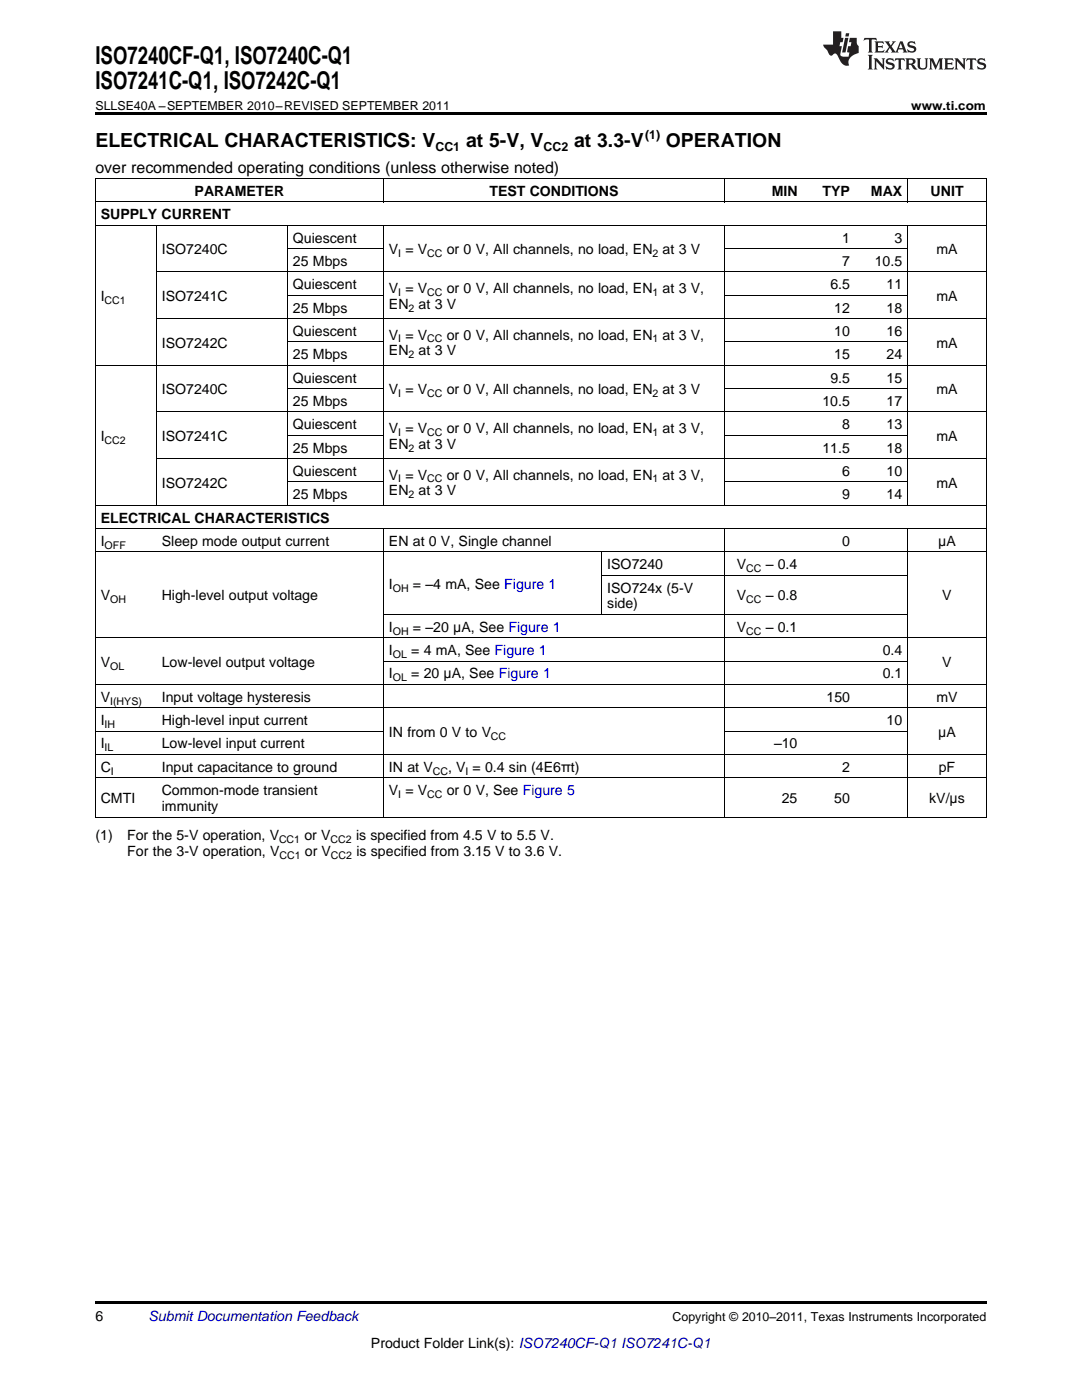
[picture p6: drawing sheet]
<svg xmlns="http://www.w3.org/2000/svg" width="216mm" height="279mm" viewBox="0 0 216 279" stroke-linecap="round" stroke-linejoin="round" font-family="sans-serif">
<defs><g id="words">
<g font-size="4.9">
<text x="19" y="12.8">ISO7240CF-Q1, ISO7240C-Q1</text>
<text x="19" y="17.8">ISO7241C-Q1, ISO7242C-Q1</text>
</g>
<g font-size="3.9">
<text x="19" y="29.3">ELECTRICAL CHARACTERISTICS: V</text>
<text x="93" y="29.3">at 5-V, V</text>
<text x="114.5" y="29.3">at 3.3-V</text>
<text x="132.9" y="29.3">OPERATION</text>
</g>
<text font-size="3.2" x="19" y="34.4">over recommended operating conditions (unless otherwise noted)</text>
<g font-size="2.8">
<text x="38.8" y="39.1">PARAMETER</text>
<text x="97.6" y="39.1">TEST CONDITIONS</text>
<text x="154" y="39.1">MIN</text>
<text x="164.1" y="39.1">TYP</text>
<text x="173.8" y="39.1">MAX</text>
<text x="185.7" y="39.1">UNIT</text>
<text x="20.1" y="43.7">SUPPLY CURRENT</text>
<text x="32.3" y="50.7">ISO7240C</text>
<text x="58.5" y="48.4">Quiescent</text>
<text x="58.5" y="53.1">25 Mbps</text>
<text x="77.6" y="50.7">V = V</text>
<text x="89.1" y="50.7">or 0 V, All channels, no load, EN</text>
<text x="132.2" y="50.7">at 3 V</text>
<text x="168" y="48.4">1</text>
<text x="168" y="53.1">7</text>
<text x="174.6" y="53.1">10.5</text>
<text x="178.5" y="48.4">3</text>
<text x="186.9" y="50.7">mA</text>
<text x="58.5" y="57.7">Quiescent</text>
<text x="77.6" y="58.5">V = V</text>
<text x="89.1" y="58.5">or 0 V, All channels, no load, EN</text>
<text x="132.2" y="58.5">at 3 V,</text>
<text x="165.7" y="57.7">6.5</text>
<text x="176.9" y="57.7">11</text>
<text x="20.1" y="60">I</text>
<text x="32.3" y="60">ISO7241C</text>
<text x="58.5" y="62.4">25 Mbps</text>
<text x="77.6" y="61.6">EN</text>
<text x="83.5" y="61.6">at 3 V</text>
<text x="166.5" y="62.4">12</text>
<text x="176.9" y="62.4">18</text>
<text x="186.9" y="60">mA</text>
<text x="32.3" y="69.4">ISO7242C</text>
<text x="58.5" y="67">Quiescent</text>
<text x="58.5" y="71.7">25 Mbps</text>
<text x="77.6" y="67.8">V = V</text>
<text x="77.6" y="70.9">EN</text>
<text x="83.5" y="70.9">at 3 V</text>
<text x="89.1" y="67.8">or 0 V, All channels, no load, EN</text>
<text x="132.2" y="67.8">at 3 V,</text>
<text x="166.5" y="67">10</text>
<text x="166.5" y="71.7">15</text>
<text x="176.9" y="67">16</text>
<text x="176.9" y="71.7">24</text>
<text x="186.9" y="69.4">mA</text>
<text x="58.5" y="76.3">Quiescent</text>
<text x="165.7" y="76.3">9.5</text>
<text x="176.9" y="76.3">15</text>
<text x="32.3" y="78.7">ISO7240C</text>
<text x="58.5" y="81">25 Mbps</text>
<text x="77.6" y="78.7">V = V</text>
<text x="89.1" y="78.7">or 0 V, All channels, no load, EN</text>
<text x="132.2" y="78.7">at 3 V</text>
<text x="164.1" y="81">10.5</text>
<text x="176.9" y="81">17</text>
<text x="186.9" y="78.7">mA</text>
<text x="20.1" y="88">I</text>
<text x="32.3" y="88">ISO7241C</text>
<text x="58.5" y="85.7">Quiescent</text>
<text x="77.6" y="86.4">V = V</text>
<text x="77.6" y="89.6">EN</text>
<text x="83.5" y="89.6">at 3 V</text>
<text x="89.1" y="86.4">or 0 V, All channels, no load, EN</text>
<text x="132.2" y="86.4">at 3 V,</text>
<text x="168" y="85.7">8</text>
<text x="176.9" y="85.7">13</text>
<text x="186.9" y="88">mA</text>
<text x="58.5" y="90.3">25 Mbps</text>
<text x="58.5" y="95">Quiescent</text>
<text x="77.6" y="95.7">V = V</text>
<text x="89.1" y="95.7">or 0 V, All channels, no load, EN</text>
<text x="132.2" y="95.7">at 3 V,</text>
<text x="164.1" y="90.3">11.5</text>
<text x="168" y="95">6</text>
<text x="176.9" y="90.3">18</text>
<text x="176.9" y="95">10</text>
<text x="32.3" y="97.3">ISO7242C</text>
<text x="58.5" y="99.6">25 Mbps</text>
<text x="77.6" y="98.9">EN</text>
<text x="83.5" y="98.9">at 3 V</text>
<text x="168" y="99.6">9</text>
<text x="176.9" y="99.6">14</text>
<text x="186.9" y="97.3">mA</text>
<text x="20.1" y="104.3">ELECTRICAL CHARACTERISTICS</text>
<text x="20.1" y="108.9">I</text>
<text x="32.3" y="108.9">Sleep mode output current</text>
<text x="77.6" y="108.9">EN at 0 V, Single channel</text>
<text x="121.2" y="113.6">ISO7240</text>
<text x="147" y="113.6">V</text>
<text x="152.8" y="113.6">– 0.4</text>
<text x="168" y="108.9">0</text>
<text x="187.2" y="108.9">μA</text>
<text x="20.1" y="119.8">V</text>
<text x="32.3" y="119.8">High-level output voltage</text>
<text x="77.6" y="117.5">I</text>
<text x="82.4" y="117.5">= –4 mA, See Figure 1</text>
<text x="121.2" y="118.3">ISO724x (5-V</text>
<text x="147" y="119.8">V</text>
<text x="152.8" y="119.8">– 0.8</text>
<text x="188" y="119.8">V</text>
<text x="121.2" y="121.4">side)</text>
<text x="77.6" y="126.1">I</text>
<text x="77.6" y="130.7">I</text>
<text x="82.1" y="130.7">= 4 mA, See Figure 1</text>
<text x="82.4" y="126.1">= –20 μA, See Figure 1</text>
<text x="147" y="126.1">V</text>
<text x="152.8" y="126.1">– 0.1</text>
<text x="176.1" y="130.7">0.4</text>
<text x="20.1" y="133.1">V</text>
<text x="32.3" y="133.1">Low-level output voltage</text>
<text x="77.6" y="135.4">I</text>
<text x="82.1" y="135.4">= 20 μA, See Figure 1</text>
<text x="176.1" y="135.4">0.1</text>
<text x="188" y="133.1">V</text>
<text x="20.1" y="140.1">V</text>
<text x="32.3" y="140.1">Input voltage hysteresis</text>
<text x="164.9" y="140.1">150</text>
<text x="186.9" y="140.1">mV</text>
<text x="20.1" y="144.7">I</text>
<text x="20.1" y="149.4">I</text>
<text x="32.3" y="144.7">High-level input current</text>
<text x="32.3" y="149.4">Low-level input current</text>
<text x="77.6" y="147">IN from 0 V to V</text>
<text x="154.4" y="149.4">–10</text>
<text x="176.9" y="144.7">10</text>
<text x="187.2" y="147">μA</text>
<text x="20.1" y="154">C</text>
<text x="32.3" y="154">Input capacitance to ground</text>
<text x="77.6" y="154">IN at V</text>
<text x="89.4" y="154">, V = 0.4 sin (4E6πt)</text>
<text x="168" y="154">2</text>
<text x="187.3" y="154">pF</text>
<text x="20.1" y="160.3">CMTI</text>
<text x="32.3" y="158.7">Common-mode transient</text>
<text x="32.3" y="161.9">immunity</text>
<text x="77.6" y="158.7">V = V</text>
<text x="89.1" y="158.7">or 0 V, See Figure 5</text>
<text x="156" y="160.3">25</text>
<text x="166.5" y="160.3">50</text>
<text x="185.4" y="160.3">kV/μs</text>
<text x="19" y="167.7">(1)</text>
<text x="25.4" y="167.7">For the 5-V operation, V</text>
<text x="60.8" y="167.7">or V</text>
<text x="71.1" y="167.7">is specified from 4.5 V to 5.5 V.</text>
<text x="25.4" y="170.9">For the 3-V operation, V</text>
<text x="60.8" y="170.9">or V</text>
<text x="71.1" y="170.9">is specified from 3.15 V to 3.6 V.</text>
<text x="19" y="263.6">6</text>
<text x="74" y="269">Product Folder Link(s): ISO7240CF-Q1 ISO7241C-Q1</text>
</g>
<text font-size="2.8" fill="#0000c8" x="29.6" y="263.6">Submit Documentation Feedback</text>
<g font-size="2.5">
<text x="19" y="21.9">SLLSE40A –SEPTEMBER 2010–REVISED SEPTEMBER 2011</text>
<text x="181.8" y="21.9">www.ti.com</text>
<text x="128.7" y="27.7">(1)</text>
<text x="86.9" y="30.1">CC1</text>
<text x="108.4" y="30.1">CC2</text>
<text x="134.2" y="263.6">Copyright © 2010–2011, Texas Instruments Incorporated</text>
</g>
<g font-size="2.1">
<text x="79.5" y="51.3">I</text>
<text x="85.3" y="51.3">CC</text>
<text x="130.2" y="51.3">2</text>
<text x="79.5" y="59">I</text>
<text x="85.3" y="59">CC</text>
<text x="130.2" y="59">1</text>
<text x="20.9" y="60.6">CC1</text>
<text x="81.5" y="62.2">2</text>
<text x="79.5" y="68.3">I</text>
<text x="81.5" y="71.5">2</text>
<text x="85.3" y="68.3">CC</text>
<text x="130.2" y="68.3">1</text>
<text x="79.5" y="79.2">I</text>
<text x="85.3" y="79.2">CC</text>
<text x="130.2" y="79.2">2</text>
<text x="20.9" y="88.5">CC2</text>
<text x="79.5" y="87">I</text>
<text x="85.3" y="87">CC</text>
<text x="130.2" y="87">1</text>
<text x="81.5" y="90.1">2</text>
<text x="79.5" y="96.3">I</text>
<text x="81.5" y="99.4">2</text>
<text x="85.3" y="96.3">CC</text>
<text x="130.2" y="96.3">1</text>
<text x="20.9" y="109.5">OFF</text>
<text x="78.4" y="118.1">OH</text>
<text x="148.9" y="114.2">CC</text>
<text x="22" y="120.4">OH</text>
<text x="148.9" y="120.4">CC</text>
<text x="78.4" y="126.6">OH</text>
<text x="78.4" y="131.3">OL</text>
<text x="148.9" y="126.6">CC</text>
<text x="22" y="133.6">OL</text>
<text x="78.4" y="136">OL</text>
<text x="22" y="140.6">I(HYS)</text>
<text x="20.9" y="145.3">IH</text>
<text x="20.9" y="149.9">IL</text>
<text x="98" y="147.6">CC</text>
<text x="22.1" y="154.6">I</text>
<text x="86.4" y="154.6">CC</text>
<text x="92.9" y="154.6">I</text>
<text x="79.5" y="159.2">I</text>
<text x="85.3" y="159.2">CC</text>
<text x="55.7" y="168.3">CC1</text>
<text x="55.7" y="171.4">CC1</text>
<text x="66" y="168.3">CC2</text>
<text x="66" y="171.4">CC2</text>
</g>
</g></defs>
<g fill="#231f20">
<path d="M172.5 7.6l-.1 .5 .4-.2h.6v.1v2.1l-.2 .4h.9l-.2-.4v-2.1l.1-.1h.5l.5 .2-.2-.5zM174.5 8.3l.2 .3v1.5l-.2 .4h1.8l.2-.6a1.04 1.04 0 0 1-1.3 .2v-.7h.6l.3 .2v-.6l-.3 .2h-.6v-.6l.8-.1 .4 .3-.2-.5zM176.5 8.3l.9 1.1-.9 1.1h.8l-.2-.2 .4-.7 .5 .7-.2 .2h1.5l-.2-.2 .2-.4h.9l.1 .4-.2 .2h1l-.3-.3-.7-1.9h-.5l-.9 2-.8-1 .9-1h-.8l.1 .3-.4 .5-.3-.6 .1-.2zM179.7 8.6l.4 1h-.7zM181.3 8.4a.63 .63 0 0 0-.2 .7 .63 .63 0 0 0 .6 .4l.6 .2 .1 .2a.75 .75 0 0 1-.7 .4 .75 .75 0 0 1-.6-.5l.1 .7 .1-.1a1.11 1.11 0 0 0 1.5-.6 1.13 1.13 0 0 0-1.2-.8l-.1-.4a1.04 1.04 0 0 1 1.2 .2l-.2-.5-.2 .1-.4-.2zM173.2 10.9l.2 .4v2.2l-.2 .4h1l-.3-.4v-2.2l.3-.4zM174.3 11.6l.3 .4v1.5l-.3 .4h.8l-.2-.4v-1.3l1.5 1.7v-1.9l.2-.4h-.7l.2 .4v.9l-1.1-1.3zM177 11.8a.62 .62 0 0 0-.2 .7 .62 .62 0 0 0 .6 .4l.6 .1 .1 .3a.76 .76 0 0 1-.7 .3 .76 .76 0 0 1-.7-.4l.2 .7 .1-.1a1.11 1.11 0 0 0 1.5-.6 1.13 1.13 0 0 0-1.2-.8l-.1-.4a1.04 1.04 0 0 1 1.2 .2l-.2-.6-.2 .1-.5-.1zM178.7 11.6l-.2 .6a.61 .61 0 0 1 .8-.3v1.6l-.2 .4h.9l-.2-.4v-1.6a.63 .63 0 0 1 .7 .3l-.1-.6zM180.6 11.6l.3 .4v1.5l-.3 .4h1l-.2-.2-.1-.8 .6 .2a.76 .76 0 0 0 1.2 .7l-1-1a.58 .58 0 0 0 .6-.5 .58 .58 0 0 0-.5-.6zM181.4 11.9h.1a.45 .45 0 0 1 .5 .1 .45 .45 0 0 1 .1 .5l-.8 .2zM182.9 11.6l.2 .2a2.17 2.17 0 0 0 .3 1.9 .99 .99 0 0 0 1.6-.6v-1.1l.2-.4h-.7l.2 .2a1.92 1.92 0 0 1-.2 1.8 .6 .6 0 0 1-.9-.5v-1.1l.2-.4zM185.4 11.6l.2 .4v1.5l-.2 .4h.7l-.2-.4v-1.4l.8 1.8 .8-1.8v1.4l-.2 .4h.9l-.2-.4v-1.5l.2-.4h-.8l-.6 1.5-.6-1.5zM188.4 11.6l.2 .4v1.5l-.2 .4h1.8l.1-.6a1.04 1.04 0 0 1-1.2 .1v-.6h.5l.4 .2v-.6l-.4 .2h-.5v-.7h.8l.3 .3-.1-.6zM190.5 11.6l.2 .4v1.5l-.2 .4h.7l-.2-.4v-1.3l1.5 1.7v-1.9l.2-.4h-.7l.2 .4v.9l-1.1-1.3zM192.9 11.6l-.1 .6a.61 .61 0 0 1 .7-.3l.1 1.6-.3 .4h1l-.3-.4 .1-1.6a.63 .63 0 0 1 .7 .3l-.1-.6zM195.2 11.8a.62 .62 0 0 0-.2 .7 .62 .62 0 0 0 .6 .4l.6 .1 .1 .3a.76 .76 0 0 1-.7 .3 .76 .76 0 0 1-.6-.4l.1 .7 .1-.1a1.11 1.11 0 0 0 1.6-.6 1.13 1.13 0 0 0-1.3-.8l-.1-.4a1.04 1.04 0 0 1 1.2 .2l-.1-.6-.2 .1-.5-.1z"/>
<path d="M166.2 6.3v2.6h-1.9v.4l.8 .9a.91 .91 0 0 0 1 .8 .56 .56 0 0 1 .5-.3 .56 .56 0 0 1 .5 .3l.4 .8a1.53 1.53 0 0 0 1.9 1.2 1.54 1.54 0 0 1 1-2.1l.9-.3v-1.4a1.52 1.52 0 0 1-.4-1.6h-1.3l-.2 .8h.5l-.2 .8h-.5l-.1 1v.2l.4 .1-.2 .8a1.93 1.93 0 0 1-1.6-.3l.3-1.8h-.5l.2-.8h.4l.2-.8h-.4v-1.3zM168.6 7.6l-.6 2.9h.7l.6-2.9zM168.8 6.6l-.1 .7h.6l.2-.7z"/>
</g>
<path d="M19 22.5h177.8v.5h-177.8zM19 259.7h177.8v.5h-177.8z" fill="#000"/>
<g fill="none" stroke="#000" stroke-width=".2">
<path d="M19 35.6h177.8M19.1 35.7v127.4M76.5 35.7v4.7M144.5 35.7v4.7M181.1 35.7v4.7M196.8 35.7v127.4M19 45h177.8M19 40.3h177.8M31.2 45v55.9M31.2 54.3h165.6M57.3 45v55.9M57.4 58.9h19.2"/>
<path d="M57.4 49.6h19.2M76.5 45v55.9M144.5 45v55.9M144.5 58.9h36.6M144.5 49.6h36.6M181.1 45v55.9M19 72.9h177.8M31.2 63.6h165.6M57.4 77.6h19.2M57.4 68.2h19.2M144.5 77.6h36.6M144.5 68.2h36.6"/>
<path d="M31.2 91.5h165.6M31.2 82.2h165.6M57.4 96.2h19.2M57.4 86.9h19.2M144.5 96.2h36.6M144.5 86.9h36.6M19 110.2h177.8M19 105.5h177.8M19 100.8h177.8M76.5 105.6v57.5M120.1 110.2v12.5M120.1 114.8h61"/>
<path d="M144.5 105.6v57.5M181.1 105.6v57.5M19 136.6h177.8M19 127.3h177.8M76.6 132h104.5M76.6 122.6h104.5M19 155.2h177.8M19 150.6h177.8M19 145.9h57.5M19 141.3h177.8M144.5 145.9h36.6M19 163.1h177.8"/>
</g>
<use href="#words"/>
</svg>
